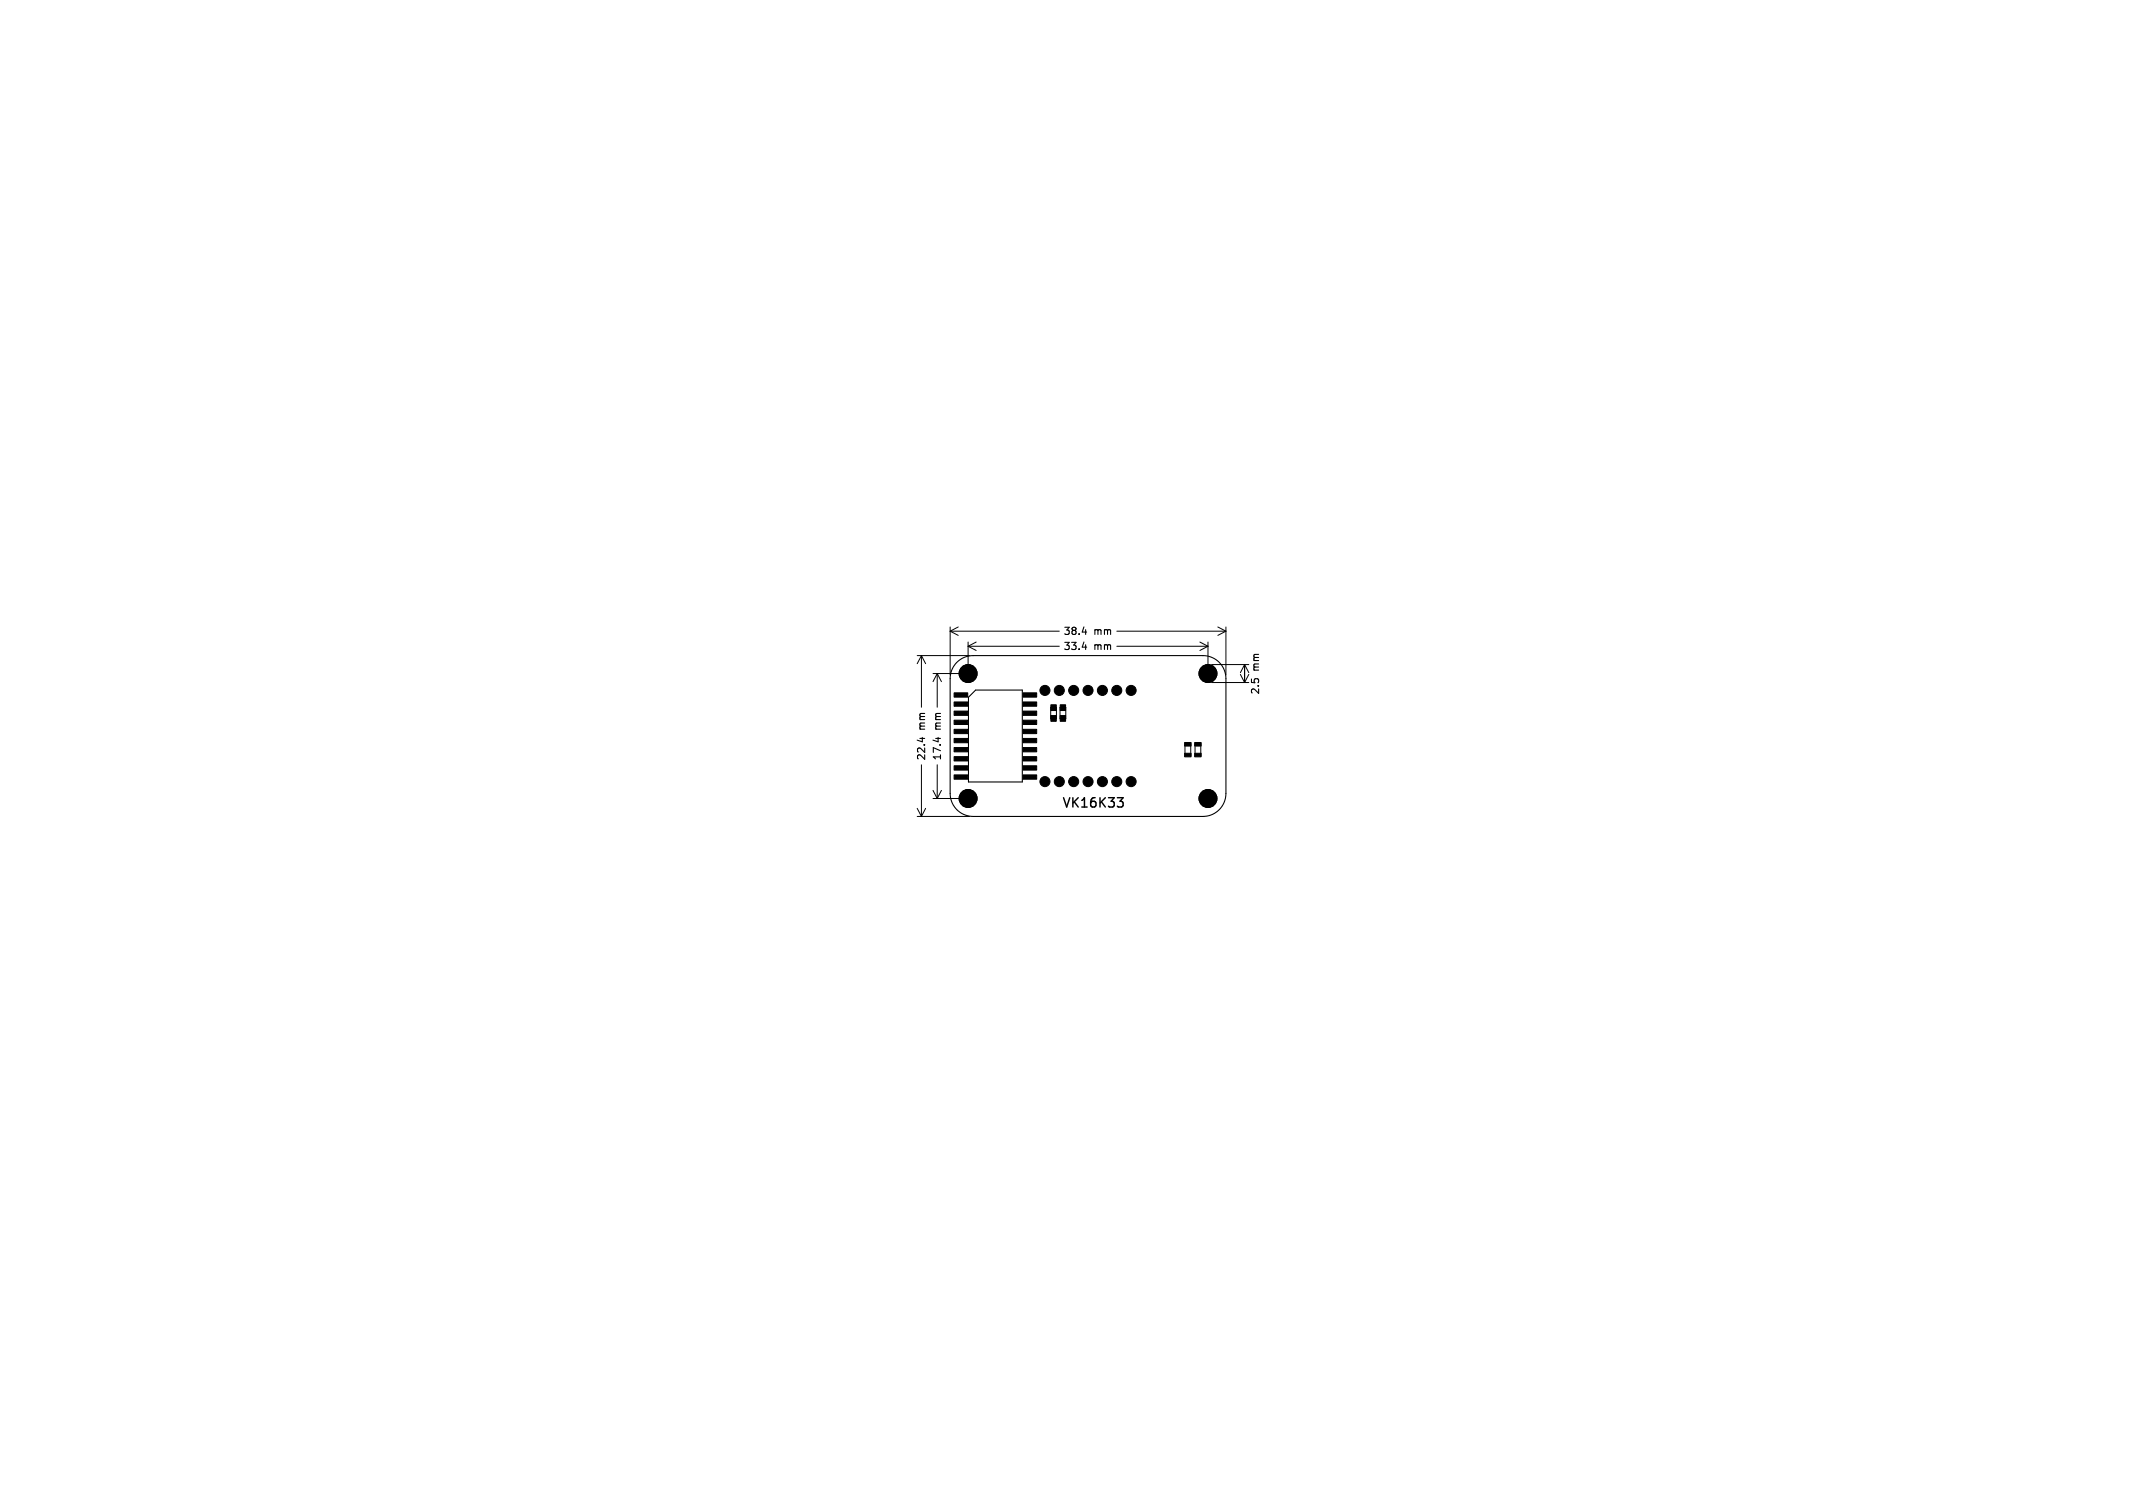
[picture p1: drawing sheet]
<svg xmlns="http://www.w3.org/2000/svg" width="297mm" height="210mm" viewBox="0 0 297 210" stroke-linecap="round" stroke-linejoin="round" font-family="sans-serif">
<defs><g id="words">
<text font-size="1.8" x="147.8" y="112.8">VK16K33</text>
<g font-size="1.4">
<text x="148" y="88.6">38.4</text>
<text x="152.3" y="88.6">mm</text>
<text x="148" y="90.7">33.4</text>
<text x="152.3" y="90.7">mm</text>
<text x="175.5" y="93.4" transform="rotate(-90 175.5 93.4)">mm</text>
<text x="129" y="101.7" transform="rotate(-90 129 101.7)">mm</text>
<text x="131.2" y="101.7" transform="rotate(-90 131.2 101.7)">mm</text>
<text x="175.5" y="96.8" transform="rotate(-90 175.5 96.8)">2.5</text>
<text x="129" y="106" transform="rotate(-90 129 106)">22.4</text>
<text x="131.2" y="106" transform="rotate(-90 131.2 106)">17.4</text>
</g>
</g></defs>
<path d="M133.2 92.2a3.2 3.2 0 0 1 2.3-.9h32a3.2 3.2 0 0 1 3.2 3.2v16a3.2 3.2 0 0 1-3.2 3.2h-32a3.2 3.2 0 0 1-3.2-3.2v-16a3.2 3.2 0 0 1 .9-2.3zM134.9 97.1l1-1h6.4v12.8h-7.4zM150.7 88h.6M150.7 90.1h.6M151.2 87.7v.7M151.2 89.8v.7M128.1 102.8h.7M128.4 102.7v.6M130.3 102.8h.7M130.6 102.7v.6" fill="none" stroke="#000" stroke-width=".15"/>
<path d="M155.6 111.1h.8l-.4 .5 .3 .1 .1 .4-.3 .3h-.3" fill="none" stroke="#000" stroke-width=".2"/>
<g fill="#000" stroke="#000" stroke-width=".14">
<path d="M132.8 96.5h2v.6h-2zM132.8 97.8h2v.6h-2zM132.8 99h2v.6h-2zM142.5 99h1.8v.6h-1.8zM142.5 97.8h1.8v.6h-1.8zM142.5 96.5h1.8v.6h-1.8zM146.3 98.1h.8v.9h-.8zM146.3 99.7h.8v.7h-.8zM147.6 98.1h.8v.9h-.8zM147.6 99.7h.8v.7h-.8zM132.8 100.3h2v.6h-2zM132.8 101.6h2v.6h-2z"/>
<path d="M132.8 102.8h2v.6h-2zM132.8 104.1h2v.6h-2zM132.8 105.4h2v.6h-2zM132.8 106.6h2v.6h-2zM132.8 107.9h2v.6h-2zM142.5 107.9h1.8v.6h-1.8zM142.5 106.6h1.8v.6h-1.8zM142.5 105.4h1.8v.6h-1.8zM142.5 104.1h1.8v.6h-1.8zM142.5 102.8h1.8v.6h-1.8zM142.5 101.6h1.8v.6h-1.8zM142.5 100.3h1.8v.6h-1.8z"/>
<path d="M164.9 104.9h1v.5h-1zM164.9 103.4h1v.5h-1zM166.3 104.9h1v.5h-1zM166.3 103.4h1v.5h-1z"/>
<circle cx="134.8" cy="93.8" r="1.25"/>
<circle cx="145.5" cy="96.1" r=".7"/>
<circle cx="147.5" cy="96.1" r=".7"/>
<circle cx="149.5" cy="96.1" r=".7"/>
<circle cx="151.5" cy="96.1" r=".7"/>
<circle cx="153.5" cy="96.1" r=".7"/>
<circle cx="155.5" cy="96.1" r=".7"/>
<circle cx="157.5" cy="96.1" r=".7"/>
<circle cx="168.2" cy="93.8" r="1.25"/>
<circle cx="134.8" cy="111.2" r="1.25"/>
<circle cx="145.5" cy="108.8" r=".7"/>
<circle cx="147.5" cy="108.8" r=".7"/>
<circle cx="149.5" cy="108.8" r=".7"/>
<circle cx="151.5" cy="108.8" r=".7"/>
<circle cx="153.5" cy="108.8" r=".7"/>
<circle cx="155.5" cy="108.8" r=".7"/>
<circle cx="157.5" cy="108.8" r=".7"/>
<circle cx="168.2" cy="111.2" r="1.25"/>
</g>
<g fill="none" stroke="#000" stroke-width=".14">
<path d="M127.7 91.3h7.3M128.3 91.3v7.2M128.3 91.3l.6 1.1M128.3 91.3l-.6 1.1M129.9 93.8h4.4M130.5 93.8v4.7M130.5 93.8l.6 1.1M130.5 93.8l-.6 1.1M132.3 87.3v6.7M132.3 87.9h15.2M132.3 87.9l1.1 .6M133.4 87.3l-1.1 .6"/>
<path d="M134.8 89.4v3.9M134.8 90h12.7M134.8 90l1.1 .6M135.9 89.4l-1.1 .6M146.3 98.5h.8v1.6h-.8zM147.6 98.5h.8v1.6h-.8zM155.5 87.9h15.2M155.5 90h12.7M167.1 89.4l1.1 .6M168.2 89.4v3.9M168.2 90l-1.1 .6M168.7 92.5h5.2"/>
<path d="M168.7 95.1h5.2M169.6 87.3l1.1 .6M170.7 87.3v6.7M170.7 87.9l-1.1 .6M172.7 93.9l.6 1.2M173.3 92.5v2.6M173.3 92.5l.6 1.2M173.3 92.5l-.6 1.2M173.9 93.9l-.6 1.2M127.7 113.7h7.3M127.7 112.6l.6 1.1M128.3 106.5v7.2"/>
<path d="M128.9 112.6l-.6 1.1M129.9 111.2h4.4M129.9 110.1l.6 1.1M130.5 106.5v4.7M131.1 110.1l-.6 1.1M165 103.6h.8v1.6h-.8zM166.4 103.6h.8v1.6h-.8z"/>
<circle cx="134.8" cy="93.8" r="1.25"/>
<circle cx="168.2" cy="93.8" r="1.25"/>
<circle cx="134.8" cy="111.2" r="1.25"/>
<circle cx="168.2" cy="111.2" r="1.25"/>
</g>
<use href="#words"/>
</svg>
